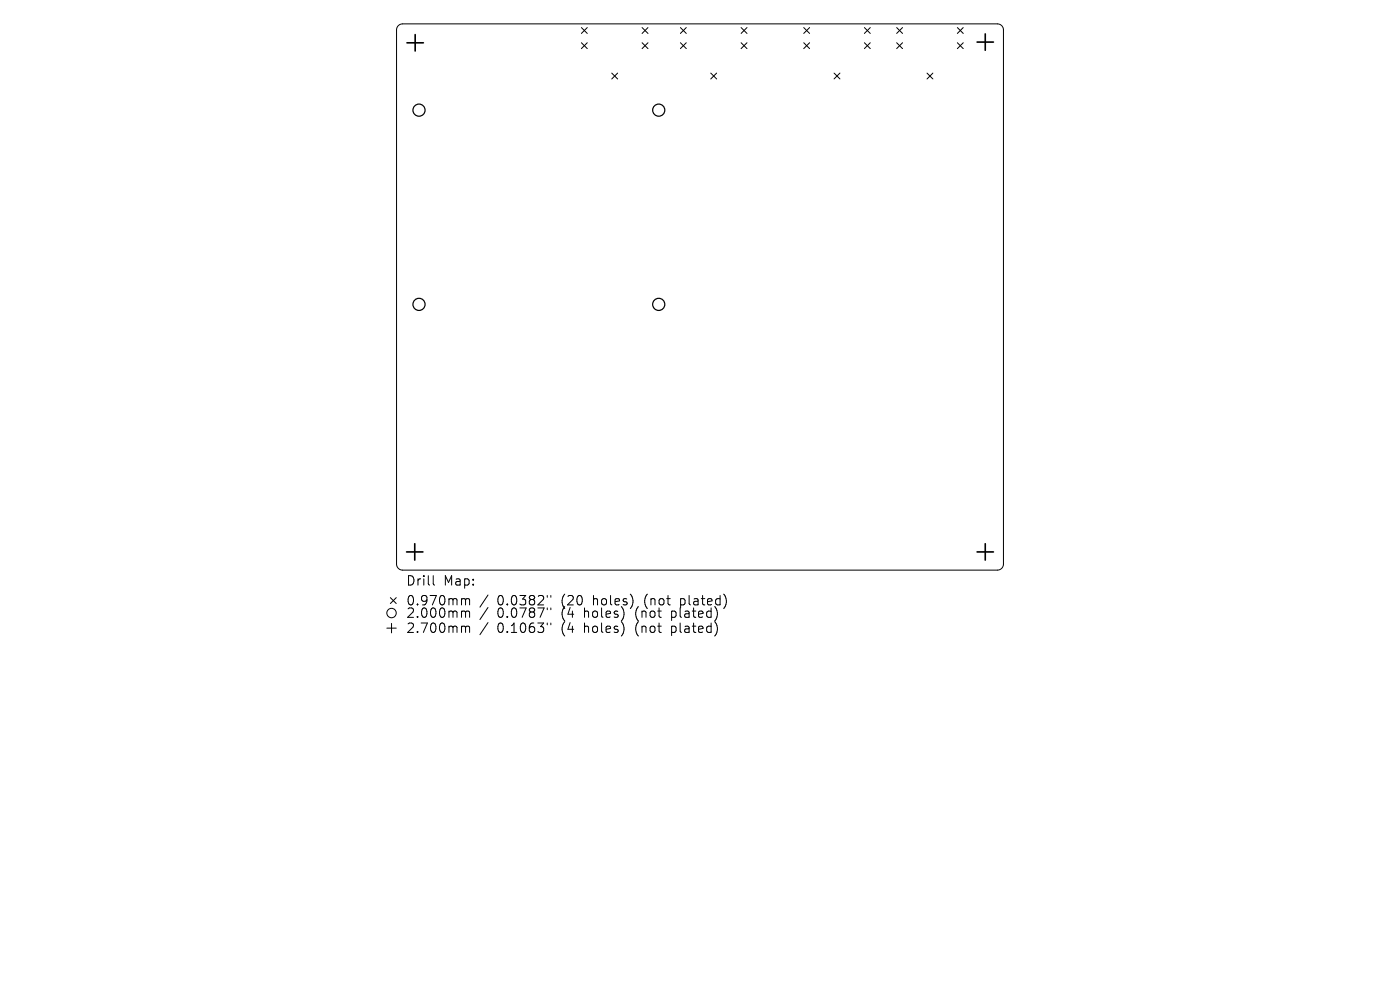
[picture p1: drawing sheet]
<svg xmlns="http://www.w3.org/2000/svg" width="297mm" height="210mm" viewBox="0 0 297 210" stroke-linecap="round" stroke-linejoin="round" font-family="sans-serif">
<defs><g id="words">
<g font-size="2.8">
<text x="86.1" y="124.5">Drill</text>
<text x="94.1" y="124.5">Map:</text>
<text x="86.1" y="128.7">0.970mm</text>
<text x="86.1" y="131.3">2.000mm</text>
<text x="105.5" y="128.7">0.0382&quot;</text>
<text x="105.5" y="131.3">0.0787&quot;</text>
<text x="119.2" y="128.7">(20</text>
<text x="119.2" y="131.3">(4</text>
<text x="124.2" y="131.3">holes)</text>
<text x="126.1" y="128.7">holes)</text>
<text x="135.3" y="131.3">(not</text>
<text x="137.2" y="128.7">(not</text>
<text x="143.1" y="131.3">plated)</text>
<text x="145" y="128.7">plated)</text>
<text x="86.1" y="134.5">2.700mm</text>
<text x="105.5" y="134.5">0.1063&quot;</text>
<text x="119.2" y="134.5">(4</text>
<text x="124.2" y="134.5">holes)</text>
<text x="135.3" y="134.5">(not</text>
<text x="143.1" y="134.5">plated)</text>
</g>
</g></defs>
<g fill="none" stroke="#000" stroke-width=".21">
<path d="M84.5 5.4l.9-.3h126.2a1.29 1.29 0 0 1 1.3 1.3v113.3a1.29 1.29 0 0 1-1.3 1.2h-126.2a1.29 1.29 0 0 1-1.3-1.2v-113.3zM123.3 5.8l1.3 1.3M123.3 9.1l1.3 1.2M124.6 5.8l-1.3 1.3M124.6 9.1l-1.3 1.2M129.8 15.5l1.2 1.3M131 15.5l-1.2 1.3M136.2 5.8l1.3 1.3M136.2 9.1l1.3 1.2M137.5 9.1l-1.3 1.2M137.5 5.8l-1.3 1.3M144.3 5.8l1.3 1.3"/>
<path d="M144.3 9.1l1.3 1.2M145.6 5.8l-1.3 1.3M145.6 9.1l-1.3 1.2M150.8 15.5l1.2 1.3M152 15.5l-1.2 1.3M157.2 5.8l1.3 1.3M157.2 9.1l1.3 1.2M158.5 9.1l-1.3 1.2M158.5 5.8l-1.3 1.3M170.5 5.8l1.3 1.3M170.5 9.1l1.3 1.2M171.8 5.8l-1.3 1.3"/>
<path d="M171.8 9.1l-1.3 1.2M176.9 15.5l1.3 1.3M178.2 15.5l-1.3 1.3M183.4 5.8l1.2 1.3M183.4 9.1l1.2 1.2M184.6 9.1l-1.2 1.2M184.6 5.8l-1.2 1.3M190.2 5.8l1.3 1.3M190.2 9.1l1.3 1.2M191.5 5.8l-1.3 1.3M191.5 9.1l-1.3 1.2M196.7 15.5l1.2 1.3"/>
<path d="M197.9 15.5l-1.2 1.3M203.1 5.8l1.2 1.3M203.1 9.1l1.2 1.2M204.3 9.1l-1.2 1.2M204.3 5.8l-1.2 1.3M82.1 133.2h2M82.8 126.8l1.3 1.2M83.1 132.2v2M84.1 126.8l-1.3 1.2M91.9 122.1v1.7l.3 .3M98.2 127l.5 .1 .1 .2M98.2 129.6l.5 .1 .1 .2"/>
<path d="M98.2 132.8l.5 .1 .1 .2M98.8 127.3l.3-.3 .4 .1 .1 1.2M98.8 127.3v1M98.8 129.9v1.1M98.8 133.1v1.1M98.8 129.9l.3-.3 .4 .1 .1 1.3M98.8 133.1l.3-.3 .4 .1 .1 1.3M103.5 126.2l-1.7 2.6M103.5 128.9l-1.7 2.5M103.5 132.1l-1.7 2.5M116.1 126.3v.4M116.1 129v.3"/>
<path d="M116.1 132.2v.3M116.9 126.3v.4M116.9 129v.3M116.9 132.2v.3"/>
<circle cx="83.1" cy="130" r="1"/>
</g>
<g fill="none" stroke="#000" stroke-width=".26">
<circle cx="88.9" cy="23.4" r="1.29"/>
<circle cx="139.7" cy="23.4" r="1.29"/>
<circle cx="88.9" cy="64.6" r="1.29"/>
<circle cx="139.7" cy="64.6" r="1.29"/>
</g>
<path d="M86.3 9.1h3.5M88.1 7.3v3.5M207.3 8.9h3.5M209 7.2v3.5M86.3 117.1h3.4M88 115.3v3.5M207.3 117.1h3.5M209 115.3v3.5" fill="none" stroke="#000" stroke-width=".35"/>
<use href="#words"/>
</svg>
